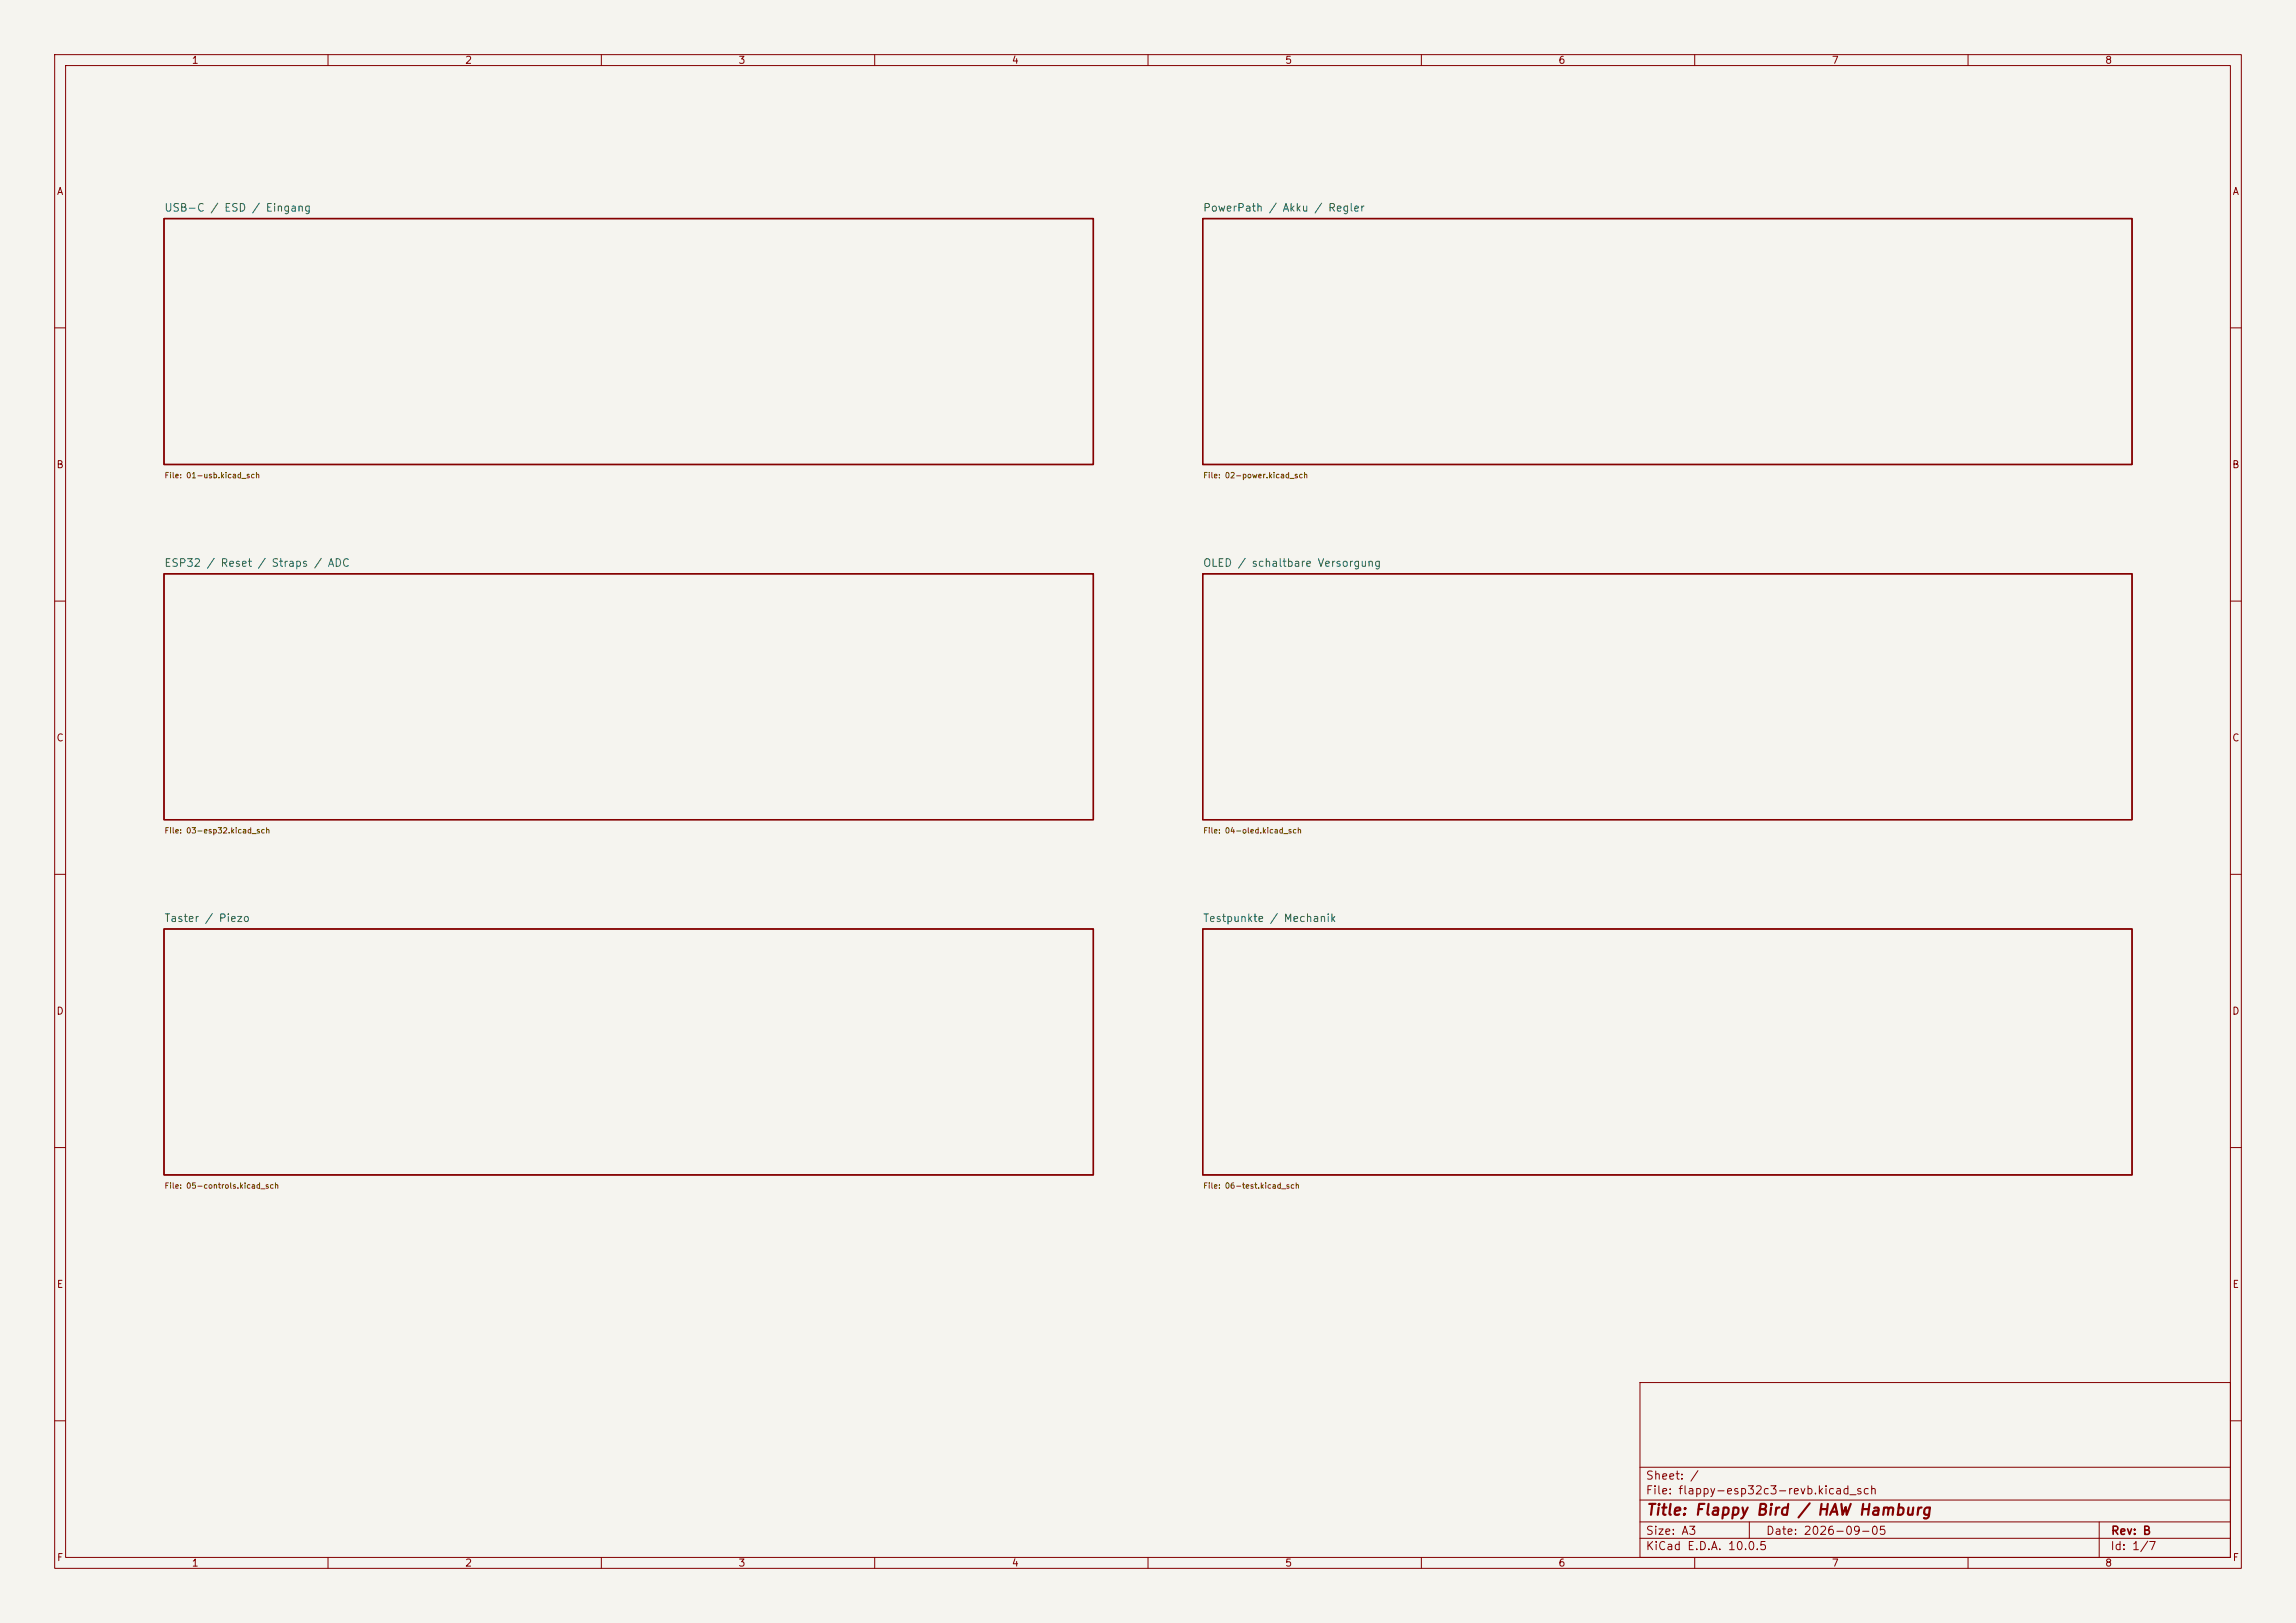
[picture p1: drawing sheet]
<svg xmlns="http://www.w3.org/2000/svg" width="420mm" height="297mm" viewBox="0 0 420 297" stroke-linecap="round" stroke-linejoin="round" font-family="sans-serif">
<defs><g id="words">
<text font-size="2" fill="#840000" x="301" y="277.8">Title: Flappy Bird / HAW Hamburg</text>
<g font-size="1.5" fill="#840000">
<text x="300.9" y="273.8">File: flappy-esp32c3-revb.kicad_sch</text>
<text x="300.9" y="271.1">Sheet: /</text>
<text x="300.9" y="281.2">Size: A3</text>
<text x="322.9" y="281.2">Date: 2026-09-05</text>
<text x="386" y="281.2">Rev: B</text>
<text x="300.9" y="284">KiCad E.D.A. 10.0.5</text>
<text x="385.9" y="284">Id: 1/7</text>
</g>
<g font-size="1.4" fill="#006464">
<text x="30" y="39.1">USB-C / ESD / Eingang</text>
<text x="220" y="39.1">PowerPath / Akku / Regler</text>
<text x="30" y="104.1">ESP32 / Reset / Straps / ADC</text>
<text x="220" y="104.1">OLED / schaltbare Versorgung</text>
<text x="30" y="169.1">Taster / Piezo</text>
<text x="220" y="169.1">Testpunkte / Mechanik</text>
</g>
<g font-size="1.3" fill="#840000">
<text x="35" y="12">1</text>
<text x="85" y="12">2</text>
<text x="135" y="12">3</text>
<text x="185" y="12">4</text>
<text x="235" y="12">5</text>
<text x="285" y="12">6</text>
<text x="335" y="12">7</text>
<text x="385" y="12">8</text>
<text x="10.3" y="36">A</text>
<text x="408.3" y="36">A</text>
<text x="10.2" y="86">B</text>
<text x="408.2" y="86">B</text>
<text x="10.2" y="136">C</text>
<text x="408.2" y="136">C</text>
<text x="10.2" y="186">D</text>
<text x="408.2" y="186">D</text>
<text x="10.3" y="236">E</text>
<text x="408.3" y="236">E</text>
<text x="10.3" y="286">F</text>
<text x="35" y="287">1</text>
<text x="85" y="287">2</text>
<text x="135" y="287">3</text>
<text x="185" y="287">4</text>
<text x="235" y="287">5</text>
<text x="285" y="287">6</text>
<text x="335" y="287">7</text>
<text x="385" y="287">8</text>
<text x="408.3" y="286">F</text>
</g>
<g font-size="1" fill="#725600">
<text x="30" y="87.8">File: 01-usb.kicad_sch</text>
<text x="220" y="87.8">File: 02-power.kicad_sch</text>
<text x="30" y="152.8">File: 03-esp32.kicad_sch</text>
<text x="220" y="152.8">File: 04-oled.kicad_sch</text>
<text x="30" y="217.8">File: 05-controls.kicad_sch</text>
<text x="220" y="217.8">File: 06-test.kicad_sch</text>
</g>
</g></defs>
<path d="M0 0h420v297h-420z" fill="#f5f4ef" stroke="#f5f4ef" stroke-width=".18"/>
<g fill="none" stroke="#840000" stroke-width=".18">
<path d="M10 10h400v277h-400zM12 12h396v273h-396zM60 10v2M110 10v2M160 10v2M210 10v2M260 10v2M310 10v2M360 10v2M10 60h2M408 60h2M10 110h2"/>
<path d="M408 110h2M10 160h2M408 160h2M10 210h2M408 210h2M300 253h108v32h-108zM10 260h2M300 278.5h108M300 274.5h108M300 268.5h108M320 278.5v3M384 278.5v6.5"/>
<path d="M408 260h2M60 285v2M110 285v2M160 285v2M210 285v2M260 285v2M300 281.5h108M310 285v2M360 285v2"/>
</g>
<path d="M30 40h170v45h-170zM220 40h170v45h-170zM30 105h170v45h-170zM220 105h170v45h-170zM30 170h170v45h-170zM220 170h170v45h-170z" fill="none" stroke="#840000" stroke-width=".25"/>
<use href="#words"/>
</svg>
